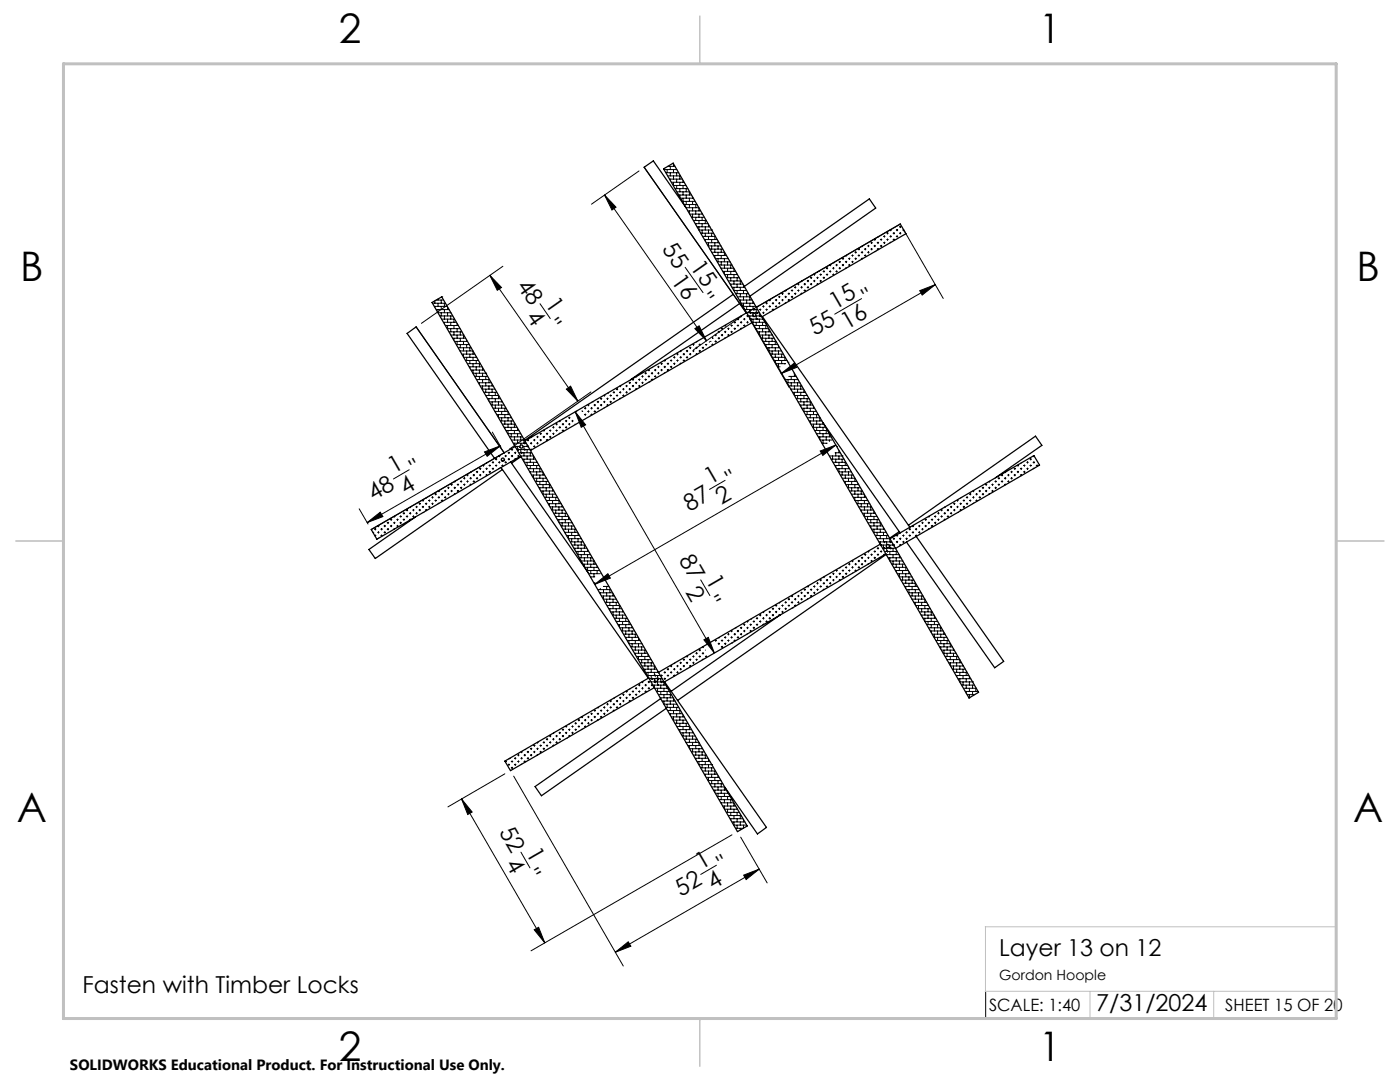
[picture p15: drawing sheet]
<svg xmlns="http://www.w3.org/2000/svg" width="279mm" height="216mm" viewBox="0 0 279 216" stroke-linecap="round" stroke-linejoin="round" font-family="sans-serif">
<defs><g id="words">
<g font-size="8.1">
<text x="67.6" y="8.5">2</text>
<text x="207.3" y="8.5">1</text>
<text x="4" y="56.2">B</text>
<text x="270.7" y="56.2">B</text>
<text x="3.3" y="164.1">A</text>
<text x="270" y="164.1">A</text>
<text x="67.6" y="211.7">2</text>
<text x="207.3" y="211.7">1</text>
</g>
<g font-size="4.7">
<text x="132" y="49.7" transform="rotate(55 132 49.7)">55</text>
<text x="137.6" y="53.3" transform="rotate(55 137.6 53.3)">15</text>
<text x="103" y="57" transform="rotate(55 103 57)">48</text>
<text x="133.8" y="56" transform="rotate(55 133.8 56)">16</text>
<text x="139.1" y="59.9" transform="rotate(55 139.1 59.9)">&quot;</text>
<text x="104.9" y="63.3" transform="rotate(55 104.9 63.3)">4</text>
<text x="108.6" y="65" transform="rotate(55 108.6 65)">&quot;</text>
<text x="108.6" y="60.6" transform="rotate(55 108.6 60.6)">1</text>
<text x="166.7" y="61.8" transform="rotate(-30 166.7 61.8)">15</text>
<text x="169" y="65.8" transform="rotate(-30 169 65.8)">16</text>
<text x="173.3" y="60.9" transform="rotate(-30 173.3 60.9)">&quot;</text>
<text x="162.6" y="67.1" transform="rotate(-30 162.6 67.1)">55</text>
<text x="78.6" y="94.7" transform="rotate(-30 78.6 94.7)">1</text>
<text x="83" y="95.1" transform="rotate(-30 83 95.1)">&quot;</text>
<text x="74.5" y="100" transform="rotate(-30 74.5 100)">48</text>
<text x="80.9" y="98.7" transform="rotate(-30 80.9 98.7)">4</text>
<text x="141.7" y="96.8" transform="rotate(-30 141.7 96.8)">1</text>
<text x="144" y="100.8" transform="rotate(-30 144 100.8)">2</text>
<text x="146.1" y="97.2" transform="rotate(-30 146.1 97.2)">&quot;</text>
<text x="137.6" y="102.1" transform="rotate(-30 137.6 102.1)">87</text>
<text x="135.4" y="111.7" transform="rotate(60 135.4 111.7)">87</text>
<text x="136.7" y="118.1" transform="rotate(60 136.7 118.1)">2</text>
<text x="140.7" y="115.8" transform="rotate(60 140.7 115.8)">1</text>
<text x="140.3" y="120.2" transform="rotate(60 140.3 120.2)">&quot;</text>
<text x="99.5" y="166" transform="rotate(60 99.5 166)">52</text>
<text x="100.8" y="172.4" transform="rotate(60 100.8 172.4)">4</text>
<text x="104.8" y="170.1" transform="rotate(60 104.8 170.1)">1</text>
<text x="140" y="173.6" transform="rotate(-30 140 173.6)">1</text>
<text x="144.4" y="174" transform="rotate(-30 144.4 174)">&quot;</text>
<text x="104.4" y="174.5" transform="rotate(60 104.4 174.5)">&quot;</text>
<text x="135.9" y="178.9" transform="rotate(-30 135.9 178.9)">52</text>
<text x="142.3" y="177.6" transform="rotate(-30 142.3 177.6)">4</text>
<text x="199.4" y="190.7">Layer 13 on 12</text>
<text x="16.5" y="198.1">Fasten with Timber Locks</text>
<text x="218.8" y="201.7">7/31/2024</text>
</g>
<g font-size="3.4">
<text x="197.4" y="201.7">SCALE: 1:40</text>
<text x="244.5" y="201.7">SHEET 15 OF 20</text>
</g>
<text font-size="3" x="14" y="213.5">SOLIDWORKS Educational Product. For Instructional Use Only.</text>
<text font-size="2.8" x="199.4" y="195.5">Gordon Hoople</text>
</g></defs>
<g fill="none" stroke="#000" stroke-width=".25">
<path d="M132.4 33.7l1.9-1.1 61 105.5-1.9 1.2zM136.8 41.3l-6.4-9.2-1.8 1.3 20.3 29M146.3 58.7l-41.6 29.2M148.6 57.2l24.9-17.5 1.3 1.8-25.1 17.6M86.2 60.4l2-1.2 60.9 105.6-1.9 1.1zM147.6 60.6l-21.8 15.2M149 62.4l-44.3 25.6M150.1 64.3l-44.2 25.6M151 61.3l28.7-16.6 1.1 1.9-28.8 16.6M152.2 63.2l29.4 42M100 93.3l29.4 42M100.3 93.7l-25.4 17.7-1.3-1.8 9.3-6.4"/>
<path d="M100.6 90.3l-17.6-25.1-1.8 1.3 17.5 25M100.6 91.9l-.4 .1M101.9 92.2l15.4 22M102.8 89.1l-28.7 16.6 1.1 1.9 28.7-16.6M104 91.1l-1.9 1.3M164.2 84.3l15.4 22M198.7 95.3l9.2-6.4-1.2-1.9-25.4 17.8M175.7 108.6l-44.3 25.6M176.8 110.5l-44.3 25.6M176.8 110.6l-41.6 29.2M177.6 107.5l28.7-16.6 1.2 1.9-28.8 16.6M179.5 106.1l-1.9 1.3"/>
<path d="M182.8 107l17.5 25-1.8 1.2-17.6-25M129.5 135.3l-28.7 16.6 1.1 1.9 28.7-16.6M131.9 139.4l-25.1 17.6 1.3 1.8 24.9-17.5M132.6 136l20.4 29.1-1.8 1.3-6.5-9.2M155.7 122.7l-21.8 15.2"/>
<circle cx="150.5" cy="62.8" r=".32"/>
<circle cx="100.4" cy="91.7" r=".32"/>
<circle cx="104.1" cy="89.1" r=".31"/>
<circle cx="177.2" cy="109" r=".32"/>
<circle cx="130.9" cy="135.7" r=".31"/>
</g>
<g fill="none" stroke="#000" stroke-width=".2">
<path d="M120.6 38.9l20.4 29.1M120.7 38.9l2.2 2.4-.8 .6zM127.5 34.1l-9.5 6.6M128.6 33.4l20.4 29.1M132.5 33.6v.2h2.5M132.9 34.5h2.6M133.1 33.8v.7M133.2 33.2h1.5M133.2 35.1h2.6M133.6 35.7h2.6M133.8 33.2v.6M133.8 34.5v.6"/>
<path d="M133.8 35.7v.3M134 36.4h2.6M134.3 32.6h.1M134.4 37h2.5M134.4 32.7v.5M134.4 33.8v.7M134.4 35.1v.6M134.4 36.4v.6M134.7 37.6h2.6M135 34.5v.6M135 35.7v.7M135 37v.6"/>
<path d="M135.1 38.3h2.6M135.5 38.9h2.5M135.7 35.1v.6M135.7 36.4v.6M135.7 37.6v.7M135.7 38.9v.4M135.8 39.5h2.6M136.3 36v.4M136.3 37v.6M136.3 38.3v.6M136.3 39.5v.7M136.9 37.6v.7"/>
<path d="M136.9 38.9v.6M137.6 38.3v.6M137.6 39.5v.7M138.2 39.3v.2M87 59.9h1.5M87.4 59.7v.2M88.1 59.9v.6M88.2 59.2h.1M97.8 54.9l17.5 25.1M97.8 54.9l2.3 2.5-.9 .5zM100.4 53.1l-16.3 11.4M136.2 40.2h2.5"/>
<path d="M136.6 40.8h2.5M136.7 53.3l3.6 5.1M136.9 41.5h2.6M136.9 40.2v.6M136.9 41.5h.1M137.3 42.1h2.5M137.6 40.8v.7M137.6 42.1v.5M137.7 42.7h2.5M138 43.4h2.6M138.2 40.2v.6M138.2 41.5v.6"/>
<path d="M138.2 42.7v.7M138.4 44h2.6M138.7 44.6h2.6M138.9 40.8v.7M138.9 42.1v.6M138.9 43.4v.6M138.9 44.6v.2M139.1 45.3h2.6M139.5 45.3v.6h2.6M139.5 41.5v.6M139.5 42.7v.7M139.5 44v.6"/>
<path d="M139.8 46.5h2.6M140.1 42.6v.1M140.1 43.4v.6M140.1 44.6v.7M140.1 45.9v.6M140.2 47.2h2.6M140.6 47.8h2.6M140.8 44v.6M140.8 45.3v.6M140.8 46.5v.7M140.8 47.8v.3M141 48.4h2.5"/>
<path d="M141.3 49.1h2.6M141.4 44.8v.5M141.4 45.9v.6M141.4 47.2v.6M141.4 48.4v.7M141.7 49.7h2.6M142 45.9h.1M142 46.5v.7M142 47.8v.6M142 49.1v.6M142.1 50.3h2.5M142.4 51h2.6"/>
<path d="M142.7 47.2v.6M142.7 48.4v.7M142.7 49.7v.6M142.7 51v.4M142.8 51.6h2.5M143.2 52.2h2.5M143.3 48.1v.3M143.3 49.1v.6M143.3 50.3v.7M143.3 51.6v.6M143.5 52.9h2.6M143.9 53.5h2.5"/>
<path d="M143.9 49.7v.6M143.9 51v.6M143.9 52.2v.7M143.9 53.5v.1M144.3 54.2h2.5M144.6 50.3v.7M144.6 51.6v.6M144.6 52.9v.6M144.6 54.2v.5M144.6 54.8h2.6M145 55.4h2.6M145.2 51.4v.2"/>
<path d="M145.2 52.2v.7M145.2 53.5v.7M145.2 54.8v.6M145.3 56.1h2.6M145.7 56.7h2.6M145.8 52.9v.6M145.8 54.2v.6M145.8 55.4v.7M145.8 56.7v.2M146.1 57.3h2.6M146.4 58h2.6M146.5 53.6v.6"/>
<path d="M146.5 54.8v.6M146.5 56.1v.6M146.5 57.3v.7M146.8 58.6h2.6M147.1 54.7v.1M147.1 55.4v.7M147.1 56.7v.6M147.1 58v.6M147.2 59.2h2.6M147.6 59.9h2.5M147.7 56.1v.6M147.7 57.3v.7"/>
<path d="M147.7 58.6v.6M147.7 59.9v.3M148.4 56.9v.4M148.4 58v.6M148.4 59.2v.7M149 58.6v.6M149 59.9v.6M149.6 59.2v.7M153.5 59.9h.3M153.6 59.8v.2M154.3 59.4h.1M154.7 59.9h.3"/>
<path d="M154.9 59.7v.3M155.4 59.2h.3M155.5 59.1v.3M156 58.6h.3M156 59.9h.3M156.2 58.5v.3M156.2 59.7v.3M156.6 59.2h.4M156.7 58h.3M156.8 57.9v.2M156.8 59.1v.3M157.3 58.6h.3"/>
<path d="M157.3 59.9h.3M157.4 58.5v.3M157.4 59.7v.3M157.9 58h.3M157.9 59.2h.3M158.1 57.8v.3M158.1 59.1v.3M158.5 57.3h.4M158.5 58.6h.4M158.7 57.2v.3M158.7 58.5v.3M159.2 56.7h.3"/>
<path d="M159.2 58h.3M159.3 56.6v.3M159.3 57.8v.3M159.8 57.3h.3M159.8 58.6h.3M160 57.2v.3M160 58.5v.1M160.1 56.1l-.1 .1M160.4 56.7h.4M160.4 58h.4M160.6 56.6v.3M160.6 57.8v.3"/>
<path d="M161.1 56.1h.3M161.1 57.3h.3M161.3 55.9v.3M161.3 57.2v.3M161.7 55.4h.3M161.7 56.7h.3M161.9 55.3v.3M161.9 56.6v.3M162.3 54.8h.4M162.3 56.1h.4M162.5 54.6v.4M162.5 55.9v.3"/>
<path d="M163 55.4h.3M163 56.7h.3M163.2 54.3h.1M163.2 55.3v.3M163.2 56.6v.2M163.3 54.2h.1M163.6 54.8h.3M163.6 56.1h.3M163.8 54.6v.4M163.8 55.9v.3M164.3 54.2h.3M164.3 55.4h.3"/>
<path d="M164.4 54v.3M164.4 55.3v.3M164.9 53.5h.3M164.9 54.8h.3M165.1 53.4v.3M165.1 54.6v.4M165.5 52.9h.3M165.5 54.2h.3M165.5 55.4h.1M165.7 52.8v.3M165.7 54v.3M165.7 55.3v.1"/>
<path d="M166.2 53.5h.3M166.2 54.8h.3M166.3 52.4h.1M166.3 53.4v.3M166.3 54.6v.4M166.8 52.9h.3M166.8 54.2h.3M167 52.7v.4M167 54v.3M167.4 52.2h.3M167.4 53.5h.3M167.6 52.1v.3"/>
<path d="M167.6 53.4v.3M168.1 51.6h.3M168.1 52.9h.3M168.2 51.5v.3M168.2 52.7v.4M168.7 52.2h.3M168.7 53.5h.1M168.8 51h.2M168.9 50.9v.3M168.9 52.1v.3M168.9 53.4v.1M169.3 51.6h.4"/>
<path d="M169.3 52.9h.4M169.5 51.5v.3M169.5 52.7v.4M170 51h.3M170 52.2h.3M170.1 50.8v.4M170.1 52.1v.3M170.6 50.3h.3M170.6 51.6h.3M170.8 50.2v.3M170.8 51.5v.3M171.2 49.7h.4"/>
<path d="M171.2 51h.4M171.4 49.6v.3M171.4 50.8v.4M171.9 50.3h.3M171.9 51.6h.3M171.9 59.6l-5.3 3.1M172 49.1v.1M172 50.2v.3M172 51.5v.2M172.1 49.1h.1M172.5 49.7h.3M172.5 51h.3"/>
<path d="M172.7 49.6v.3M172.7 50.8v.4M173.1 49.1h.4M173.1 50.3h.4M173.3 48.9v.3M173.3 50.2v.3M173.8 48.4h.3M173.8 49.7h.3M174 48.3v.3M174 49.6v.3M174.4 47.8h.3M174.4 49.1h.3"/>
<path d="M174.6 50.2h.1M174.6 47.7v.3M174.6 48.9v.3M175 48.4h.4M175 49.7h.4M175.2 47.3h.1M175.2 48.3v.3M175.2 49.6v.2M175.7 47.8h.3M175.7 49.1h.3M175.9 47.7v.3M175.9 48.9v.3"/>
<path d="M176.3 47.2h.3M176.3 48.4h.3M176.5 47v.3M176.5 48.3v.3M177 46.5h.3M177 47.8h.3M177.1 46.4v.3M177.1 47.7v.3M177.6 45.9h.3M177.6 47.2h.3M177.6 48.4h.1M177.8 45.8v.3"/>
<path d="M177.8 47v.3M177.8 48.3v.1M178.2 46.5h.3M178.2 47.8h.3M178.4 46.4v.3M178.4 47.7v.3M178.9 45.9h.3M178.9 47.2h.3M179 45.8v.3M179 47v.3M179.5 45.3h.3M179.5 46.5h.3"/>
<path d="M179.6 44.7l-30.7 17.8M179.7 45.1v.3M179.7 46.4v.3M180.1 45.9h.3M180.3 46.1v-.3l7.9 13.7M183.6 58l3.1-1.2-2.7 2.1zM186.7 56.8l-30.8 17.7M83.1 65.3l17.6 25.1M86.3 60.5h2.6M86.7 61.1h2.6M86.8 60v.5M86.8 61.1v.2"/>
<path d="M87.1 61.8h2.5M87.4 61.8v.6h2.6M87.4 60.5v.6M87.8 63h2.5M88.1 61.1v.7M88.1 62.4v.6M88.2 63.7h2.5M88.5 64.3h2.6M88.7 60.5v.6M88.7 61.8v.6M88.7 63v.7M88.7 64.3v.3"/>
<path d="M88.9 64.9h2.6M89.3 65.6h2.5M89.3 61.3v.5M89.3 62.4v.6M89.3 63.7v.6M89.3 64.9v.7M89.6 66.2h2.6M90 62.4h.1M90 63v.7M90 64.3v.6M90 65.6v.6M90 66.9h2.6"/>
<path d="M90.3 67.5h2.6M90.6 63.7v.6M90.6 64.9v.7M90.6 66.2v.7M90.6 67.5v.4M90.7 68.1h2.6M91.1 68.8h2.6M91.2 64.6v.3M91.2 65.6v.6M91.2 66.9v.6M91.2 68.1v.7M91.5 69.4h2.5"/>
<path d="M91.9 70.1l-.1-.1h2.6v.7M91.9 66.2v.7M91.9 67.5v.6M91.9 68.8v.6M92.2 70.7h2.6M92.5 66.9v.6M92.5 68.1v.7M92.5 69.4v.6M92.5 70.7v.5M92.6 71.3h2.5M92.9 71.9h2.6M93.1 67.9v.2"/>
<path d="M93.1 68.8v.6M93.1 70v.7M93.1 71.3v.6M93.3 72.6h2.5M93.7 73.2h2.5M93.8 69.4v.6M93.8 70.7v.6M93.8 71.9v.7M93.8 73.2v.2M94 73.8h2.6M94.4 73.8v.7h2.6M94.4 71.3v.6"/>
<path d="M94.4 72.6v.6M94.8 75.1h2.5M95 71.2v.1M95 71.9v.7M95 73.2v.6M95 74.5v.6M95.1 75.7h2.6M95.5 76.4h2.6M95.7 72.6v.6M95.7 73.8v.7M95.7 75.1v.6M95.7 76.4v.3"/>
<path d="M95.8 77h2.6M96.2 77.6h2.6M96.3 73.4v.4M96.3 74.5v.6M96.3 75.7v.7M96.3 77v.6M96.6 78.3h2.6M96.9 74.5h.1M96.9 75.1v.6M96.9 76.4v.6M96.9 77.6v.7M97 78.9h2.5"/>
<path d="M97.3 79.6h2.6M97.6 75.7v.7M97.6 77v.6M97.6 78.3v.6M97.6 79.6v.4M98.2 76.7v.3M98.2 77.6v.7M98.2 78.9v.7M98.8 78.3v.6M98.8 79.6v.6M99.5 78.9v.7M100.1 80v.2"/>
<path d="M107.8 60.6l2 3M113 77.6l.9-.6 1.4 3zM117.9 78.2l-16.2 11.4M119.8 79.6h.3M120 79.4v.3M120.4 78.9h.4M120.6 78.8v.3M121.1 79.6h.3M121.2 78.5h.1M121.2 79.4v.3M121.7 78.9h.3M121.9 78.8v.3"/>
<path d="M122.3 78.3h.4M122.3 79.6h.4M122.5 78.1v.4M122.5 79.4v.3M123 77.6h.3M123 78.9h.3M123.2 77.5v.3M123.2 78.8v.3M123.6 78.3h.3M123.6 79.6h.2M123.7 77h.2M123.8 77v.2"/>
<path d="M123.8 78.1v.4M123.8 79.4v.2M124.2 77.6h.4M124.2 78.9h.4M124.4 77.5v.3M124.4 78.8v.3M124.9 77h.3M124.9 78.3h.3M125.1 76.9v.3M125.1 78.1v.4M125.5 76.4h.3M125.5 77.6h.3"/>
<path d="M125.7 76.2v.4M125.7 77.5v.3M126.2 75.7h.3M126.2 77h.3M126.3 75.6v.3M126.3 76.9v.3M126.8 76.4h.3M126.8 77.6h.2M127 75.1v.2M127 76.2v.4M127 77.5v.2M127 75.1h.1"/>
<path d="M127.4 75.7h.3M127.4 77h.3M127.6 75.6v.3M127.6 76.9v.3M128.1 75.1h.3M128.1 76.4h.3M128.2 75v.3M128.2 76.2v.4M128.7 74.5h.3M128.7 75.7h.3M128.9 74.3v.3M128.9 75.6v.3"/>
<path d="M129.3 73.8h.3M129.3 75.1h.3M129.5 76.2h.1M129.5 73.7v.3M129.5 75v.3M130 74.5h.3M130 75.7h.3M130.1 73.3v.1M130.1 74.3v.3M130.1 75.6v.3M130.6 73.8h.3M130.6 75.1h.3"/>
<path d="M130.8 73.7v.3M130.8 75v.3M131.2 73.2h.4M131.2 74.5h.4M131.4 73.1v.3M131.4 74.3v.3M131.9 72.6h.3M131.9 73.8h.3M132 72.4v.3M132 73.7v.3M132.5 71.9h.3M132.5 73.2h.3"/>
<path d="M132.5 74.5h.1M132.7 71.8v.3M132.7 73.1v.3M132.7 74.3v.1M133.1 72.6h.4M133.1 73.8h.4M133.3 72.4v.3M133.3 73.7v.3M133.8 71.9h.3M133.8 73.2h.3M133.9 71.8v.3M133.9 73.1v.3"/>
<path d="M134.4 71.3h.3M134.4 72.6h.3M134.6 71.2v.3M134.6 72.4v.3M135 70.7h.4M135 71.9h.4M135.2 70.5v.3M135.2 71.8v.3M135.7 71.3h.3M135.8 70h.2M135.9 70v.2M135.9 71.2v.3"/>
<path d="M135.9 72.4v.2h-.2M136.3 70.7h.3M136.3 71.9h.3M136.5 70.5v.3M136.5 71.8v.3M136.9 70h.4M136.9 71.3h.4M137.1 69.9v.3M137.1 71.2v.3M137.6 69.4h.3M137.6 70.7h.3M137.8 69.3v.3"/>
<path d="M137.8 70.5v.3M138.2 68.8h.3M138.2 70h.3M138.4 68.6v.3M138.4 69.9v.3M138.7 65.6l.8-.6 1.5 3zM138.9 69.4h.3M138.9 70.7h.2M139 68.2v.1M139 69.3v.3M139 70.5v.2M139.1 68.1h.1"/>
<path d="M139.5 68.8h.3M139.5 70h.3M139.7 68.6v.3M139.7 69.9v.3M140.1 69.4h.3M140.3 69.3v.3M140.8 68.8h.3M140.9 68.7v.2M141.6 68.2v.1M141.6 69.3h.1M141.7 68.1h.1M142 68.8h.3"/>
<path d="M142.2 67.5h.1M142.2 66.4h.1M142.2 67.3v.2M142.2 68.6v.3M142.7 66.9h.3M142.7 68.1h.3M142.8 66.7v.3M142.8 68v.3M143.3 66.2h.3M143.3 67.5h.3M143.5 66.1v.3M143.5 67.3v.4"/>
<path d="M143.9 65.6h.4M143.9 66.9h.4M144.1 65.4v.4M144.1 66.7v.3M144.6 66.2h.3M144.6 67.5h.1M144.6 64.9h.3M144.7 64.9v.2M144.7 66.1v.3M144.7 67.3v.2M145.2 65.6h.3M145.2 66.9h.3"/>
<path d="M145.4 65.4v.4M145.4 66.7v.3M145.8 64.9h.4M145.8 66.2h.4M146 64.8v.3M146 66.1v.3M146.5 64.3h.3M146.5 65.6h.3M146.6 64.2v.3M146.6 65.4v.4M147.1 63.7h.3M147.1 64.9h.3"/>
<path d="M147.3 63.5v.4M147.3 64.8v.3M147.7 64.3h.4M147.7 65.6h.3M147.9 63h.2M147.9 63.2l-9.5 6.6M147.9 63v.2M147.9 64.2v.3M147.9 65.4v.2M147.9 60.5h2.6M148.3 61.1h2.5M148.4 63.7h.3"/>
<path d="M148.4 64.9h.3M148.4 60.5v.6M148.6 63.5v.4M148.6 64.8v.3M148.7 61.8h2.5M149 62.4h2.6v.6M149 63h.3M149 64.3h.3M149 61.1v.7M149.2 62.9v.3M149.2 64.2v.3M149.4 63h.9"/>
<path d="M149.6 63.6l7.9 13.7M149.6 63.7h2.7M149.6 60.5v.6M149.6 61.8v.6M149.6 63v.5M149.8 62.3v.3M149.8 63.5v.4M150.1 64.3h2.6M150.3 63h.1M150.3 60.2v.3M150.3 61.1v.7M150.3 62.4v.3"/>
<path d="M150.3 63.7v.6M150.5 61.6v.3M150.5 63.1v.1M150.5 64.9h2.6M150.8 63h1.1M150.8 65.6h2.6M150.9 61.8v.6M150.9 63v.7M150.9 64.3v.6M150.9 65.6v.1M151.1 61.2v.1M151.1 62.3v.3"/>
<path d="M151.1 63.5v.3M151.2 61.1h.1M151.2 66.2h2.6M151.6 61.8h.3M151.6 63.7v.6M151.6 64.9v.7M151.6 66.2v.6M151.6 66.9h2.6M151.7 61.6v.3M151.7 62.9v.3M151.9 67.5h2.6M152.2 61.1h.3"/>
<path d="M152.2 62.4h.3M152.2 63.5v.2M152.2 64.3v.6M152.2 65.6v.6M152.2 66.9v.6M152.3 68.1h2.6M152.4 61v.3M152.4 62.3v.3M152.7 68.8h2.6M152.8 60.5h.3M152.8 61.8h.3M152.8 64.9v.7"/>
<path d="M152.8 66.2v.7M152.8 67.5v.6M152.8 68.8v.2M153 60.4v.3M153 61.6v.3M153.1 69.4h2.5M153.4 70h2.6M153.5 61.1h.3M153.5 65.7v.5M153.5 66.9v.6M153.5 68.1v.7M153.5 69.4v.6"/>
<path d="M153.6 61v.3M153.6 62.3h.1M153.8 70.7h2.6M154.1 60.5h.3M154.1 61.8h.3M154.1 66.8v.1M154.1 67.5v.6M154.1 68.8v.6M154.1 70v.7M154.2 71.3h2.5M154.3 60.4v.3M154.3 61.6v.3"/>
<path d="M154.5 71.9h2.6M154.7 61.1h.3M154.7 68.1v.7M154.7 69.4v.6M154.7 70.7v.6M154.7 71.9v.4M154.9 61v.3M154.9 72.6h1.9M155.3 73.2h.4M155.4 60.5h.3M155.4 69v.4M155.4 70v.7"/>
<path d="M155.4 71.3v.6M155.4 72.6v.6M155.5 60.4v.3M155.9 74.5l2.6-2 .5 .8zM156 70.7v.6M156 71.9v.7M156.6 60.5h.1M156.6 71.3v.6M156.6 72.6h.1M156.6 75.6h.1M156.7 75.7h2.6M156.8 60.4v.1"/>
<path d="M157.1 76.4h2.6M157.3 72.3h.1M157.3 75.7v.7M157.4 75.1h1.5M157.4 77h2.6M157.8 77.6h2.6M157.9 75.1v.6M157.9 76.4v.6M157.9 77.6v.2M158.2 78.3h2.6M158.5 74.5v.6M158.5 78.3v.6h2.6"/>
<path d="M158.5 75.7v.7M158.5 77v.6M158.9 79.6h2.6M159.2 75.6v.1M159.2 76.4v.6M159.2 77.6v.7M159.2 78.9v.7M159.8 77v.6M159.8 78.3v.6M159.8 79.6v.6M160.4 77.8v.5M160.4 78.9v.7"/>
<path d="M161.1 78.9h.1M161.1 79.6v.6M81.7 93.7l-3.2 1.9M84.2 99.9h.4M84.4 99.7v.3M85.1 99.3v.1M85.5 99.9h.3M85.7 99.7v.3M86.1 99.2h.4M86.3 99.1v.3M86.8 98.6h.3M86.8 99.9h.3"/>
<path d="M87 98.5v.3M87 99.7v.3M87.4 98h.3M87.4 99.2h.3M87.6 97.9v.2M87.6 99.1v.3M88.1 98.6h.3M88.1 99.9h.3M88.2 98.5v.3M88.2 99.7v.3M88.7 98h.3M88.7 99.2h.3"/>
<path d="M88.9 97.8v.3M88.9 99.1v.3M89.3 97.3h.3M89.3 98.6h.3M89.5 97.2v.3M89.5 98.5v.3M90 96.7h.3M90 98h.3M90.1 96.6v.3M90.1 97.8v.3M90.6 97.3h.3M90.7 96.1h.2"/>
<path d="M90.8 98.5v.1h-.2M90.8 96v.2M90.8 97.2v.3M91.2 96.7h.3M91.2 98h.3M91.4 96.6v.3M91.4 97.8v.3M91.9 96.1h.3M91.9 97.3h.3M92 95.9v.3M92 97.2v.3M92.5 95.4h.3"/>
<path d="M92.5 96.7h.3M92.7 95.3v.3M92.7 96.6v.3M93.1 94.8h.4M93.1 96.1h.4M93.3 94.7v.3M93.3 95.9v.3M93.8 95.4h.3M93.8 96.7h.3M93.9 94.2v.1M93.9 95.3v.3M93.9 96.6v.2"/>
<path d="M94 94.2h.1M94.4 94.8h.3M94.4 96.1h.3M94.6 94.7v.3M94.6 95.9v.3M95 94.2h.4M95 95.4h.4M95.2 94v.3M95.2 95.3v.3M95.7 93.5h.3M95.7 94.8h.3M95.8 93.4v.3"/>
<path d="M95.8 94.7v.3M96.3 92.9h.3M96.3 94.2h.3M96.5 92.7v.4M96.5 94v.3M96.5 95.3h.1M96.7 90.2l3.1-1.2-2.6 2.1zM96.9 93.5h.4M96.9 94.8h.4M97.1 92.4h.1M97.1 93.4v.3M97.1 94.7v.2"/>
<path d="M97.6 92.9h.3M97.6 94.2h.3M97.7 80.2h2.6M97.8 92.7v.4M97.8 94v.3M98.1 80.8h2.5M98.2 92.3h.3M98.2 93.5h.3M98.2 80.2v.6M98.2 86.2l1.8 3.1M98.4 92.1v.3M98.4 93.4v.3"/>
<path d="M98.4 81.5h2.6M98.8 82.1h2.6M98.8 91.6h.4M98.8 92.9h.4M98.8 80.8v.7M98.8 82.1v.1M99 91.5v.3M99 92.7v.4M99.2 82.7h2.5M99.5 92.3h.3M99.5 93.5h.1M99.5 80.2v.6"/>
<path d="M99.5 81.5v.6M99.5 82.7v.6M99.5 91h.3M99.5 83.4h2.6M99.7 90.9v.3M99.7 92.1v.3M99.7 93.4v.1M99.8 89l-26.5 15.3M99.9 84h2.5M100.1 92.9h.3M100.1 80.8v.7M100.1 82.1v.6"/>
<path d="M100.1 83.4v.6M100.3 84.6h2.5M100.3 92.7v.4M100.6 85.3h2.6M100.7 90.3l-26.6 15.4M100.8 91h.3M100.8 92.3h.3M100.8 81.5v.6M100.8 82.7v.7M100.8 84v.6M100.8 85.3v.2M100.9 90.8v.4"/>
<path d="M100.9 92.1v.3M101 85.9h2.6M101.4 86.5h2.5M101.4 91.6h.3M101.4 90.3h.3M101.4 82.2v.5M101.4 83.4v.6M101.4 84.6v.7M101.4 85.9v.6M101.6 90.2v.3M101.6 91.5v.3M101.7 87.2h2.6"/>
<path d="M102 91h.3M102 89.7h.3M102 83.3v.1M102 84v.6M102 85.3v.6M102 86.5v.7M102.1 87.8h2.6M102.2 89.6v.3M102.2 90.8v.4M102.4 88.4h2.6M102.7 91.6h.2M102.7 90.3h.3"/>
<path d="M102.7 84.6v.7M102.7 85.9v.6M102.7 87.2v.6M102.7 88.4v.4M102.8 89.1h1M102.8 89.1v.2M102.8 90.2v.3M102.8 91.5v.2M103.2 89.7h2.6M103.3 91h.3M103.3 85.5v.4M103.3 86.5v.7"/>
<path d="M103.3 87.8v.6M103.3 89.1v.6M103.5 89.6v.3M103.5 90.8v.4M103.6 90.3h2.5M103.9 91h2.6M103.9 87.2v.6M103.9 88.4v.4M103.9 89.7v.6M103.9 91h.1M104.1 90.2v.3M104.3 91.6h2.6"/>
<path d="M104.4 89.1h1.1M104.6 87.8v.6M104.6 89.1v.6M104.6 90.3v.7M104.6 91.6v.5M104.7 92.3h2.5M104.7 88.3v.3M104.7 89.6v.3M105 92.9h2.6M105.2 87.8h.3M105.2 88.8v.3M105.2 89.7v.6"/>
<path d="M105.2 91v.6M105.2 92.3v.6M105.4 87.7v.3M105.4 88.9v.4M105.4 93.5h2.5M105.8 94.2h2.5M105.8 88.4h.4M105.8 89.7h.4M105.8 90.3v.7M105.8 91.6v.7M105.8 92.9v.6M105.8 94.2v.1"/>
<path d="M106 87.2v.1M106 88.3v.3M106 89.6v.2M106.1 94.8h2.6M106.1 87.2h.1M106.5 87.8h.3M106.5 89.1h.3M106.5 91v.6M106.5 92.3v.6M106.5 93.5v.7M106.5 94.8v.6M106.5 95.4h2.5"/>
<path d="M106.6 87.7v.3M106.6 88.9v.4M106.9 96.1h2.5M107.1 87.2h.3M107.1 88.4h.3M107.1 92.1v.2M107.1 92.9v.6M107.1 94.2v.6M107.1 95.4v.7M107.2 96.7h2.6M107.3 87v.3M107.3 88.3v.3"/>
<path d="M107.6 97.3h2.6M107.7 86.5h.4M107.7 87.8h.4M107.7 93.5v.7M107.7 94.8v.6M107.7 96.1v.6M107.7 97.3v.3M107.9 86.4v.3M107.9 87.7v.3M107.9 98h2.6M108.3 98.6h2.6M108.4 85.9h.3"/>
<path d="M108.4 87.2h.3M108.4 94.3v.5M108.4 95.4v.7M108.4 96.7v.6M108.4 98v.6M108.5 85.8v.3M108.5 87v.3M108.5 88.3h.1M108.7 99.2h2.6M109 86.5h.3M109 87.8h.3M109 95.4h.1"/>
<path d="M109 96.1v.6M109 97.3v.7M109 98.6v.6M109 99.9h2.6M109.2 85.4h.1M109.2 86.4v.3M109.2 87.7v.3M109.6 85.9h.4M109.6 87.2h.4M109.6 96.7v.6M109.6 98v.6M109.6 99.2v.7"/>
<path d="M109.8 85.8v.3M109.8 87v.3M110.3 85.3h.3M110.3 86.5h.3M110.3 97.6v.4M110.3 98.6v.6M110.3 99.9v.6M110.5 85.1v.3M110.5 86.4v.3M110.9 84.6h.3M110.9 85.9h.3M110.9 99.2v.7"/>
<path d="M111.1 84.5v.3M111.1 85.8v.3M111.5 85.3h.4M111.5 86.5h.2M111.5 99.9v.6M111.6 84h.3M111.7 83.9v.3M111.7 85.1v.3M111.7 86.4v.1M112.2 84.6h.3M112.2 85.9h.3M112.4 84.5v.3"/>
<path d="M112.4 85.8v.3M112.8 84h.3M112.8 85.3h.3M113 83.9v.3M113 85.1v.3M113.5 83.4h.3M113.5 84.6h.3M113.6 83.2v.3M113.6 84.5v.3M114.1 84h.3M114.3 83.9v.3M114.7 84.6h.1"/>
<path d="M114.8 82.2l2.1 2.6-.9 .5zM114.8 82.2l27.8 48.1M114.9 82.1h.1M116.2 82v.1M116.2 82.1h.1M116.6 81.5h.3M116.6 82.7h.3M116.8 81.3v.3M116.8 82.6v.3M117.3 80.8h.3M117.3 82.1h.3M117.4 80.7v.3"/>
<path d="M117.4 82v.3M117.9 81.5h.3M117.9 82.7h.3M118.1 80.3v.1M118.1 81.3v.3M118.1 82.6v.2M118.2 80.2h.1M118.5 80.8h.4M118.5 82.1h.4M118.7 80.7v.3M118.7 82v.3M119.2 80.2h.3"/>
<path d="M119.2 81.5h.3M119.3 80v.4M119.3 81.3v.3M119.8 80.8h.3M120 80.7v.3M120.4 80.2h.4M120.6 80v.4M120.6 81.3v.1M121.1 80.8h.3M121.2 80.7v.3M121.7 80.2h.3M121.9 80v.4"/>
<path d="M144.7 95.8l-3.1 1.8M159.3 80.2h2.6M159.7 80.8h2.5M159.8 80.8v.3M160 81.5h2.6M160.4 82.1h2.5M160.4 80.2v.6M160.4 81.5v.6M160.8 82.7h2.5M161.1 80.8v.7M161.1 82.1v.6M161.1 83.4h2.6"/>
<path d="M161.5 84h2.5M161.7 80.2v.6M161.7 81.5v.6M161.7 82.7v.7M161.7 84v.4M161.9 84.6h2.5M162.2 85.3h2.6M162.3 81.1v.4M162.3 82.1v.6M162.3 83.4v.6M162.3 84.6v.7M162.6 85.9h2.5"/>
<path d="M162.9 86.5h2.6M163 82.7v.7M163 84v.6M163 85.3v.6M163 86.5v.1M163.3 87.2h2.6M163.6 83.4v.6M163.6 84.6v.7M163.6 85.9v.6M163.6 87.2v.5M163.7 90l3.1-1.2-2.6 2.1zM163.7 87.8h2.3"/>
<path d="M164 88.4h.9M164.3 84.4v.2M164.3 85.3v.6M164.3 86.5v.7M164.3 87.8v.6M164.9 88.4h.1M164.9 85.9v.6M164.9 87.2v.6M165.5 91h2.6M165.5 86.6v.6M165.5 87.8v.3M165.9 91.6h2.6"/>
<path d="M166.2 87.7h.1M166.2 91v.6M166.3 92.3h2.5M166.6 92.9h2.6M166.7 90.3h1M166.8 90.3v.7M166.8 91.6v.7M166.8 92.9v.3M166.8 88.8l-48.1 27.8M167 93.5h2.5M167 89.1h.1M167.4 94.2h2.5"/>
<path d="M167.4 89.9v.4M167.4 91v.6M167.4 92.3v.6M167.4 93.5v.7M167.7 94.8h2.6M168.1 91h.1M168.1 91.6v.7M168.1 92.9v.6M168.1 94.2v.6M168.1 95.4h2.5M168.5 96.1h2.5M168.7 92.3v.6"/>
<path d="M168.7 93.5v.7M168.7 94.8v.6M168.7 96.1v.4M168.8 96.7h2.6M169.2 97.3h2.6M169.3 93.2v.3M169.3 94.2v.6M169.3 95.4v.7M169.3 96.7v.6M169.5 98h2.6M169.9 98.6h2.6M170 94.8v.6"/>
<path d="M170 96.1v.6M170 97.3v.7M170 98.6v.1M170.3 99.2h2.6M170.6 95.4v.7M170.6 96.7v.6M170.6 98v.6M170.6 99.2v.6M170.6 99.9h2.6M171.2 96.5v.2M171.2 97.3v.7M171.2 98.6v.6"/>
<path d="M171.2 99.9v.6M171.9 98v.6M171.9 99.2v.7M172.5 98.7v.5M172.5 99.9v.6M173.1 99.8v.1M190.9 99.9h.3M191.1 99.7v.3M191.7 99.3v.1M192.2 99.9h.3M192.4 99.7v.3M192.8 99.2h.3"/>
<path d="M193 99.1v.3M193.5 98.6h.3M193.5 99.9h.3M193.6 98.5v.3M193.6 99.7v.3M194.1 98h.3M194.1 99.2h.3M194.3 97.9v.2M194.3 99.1v.3M194.7 98.6h.4M194.7 99.9h.4M194.9 98.5v.3"/>
<path d="M194.9 99.7v.3M195.4 98h.3M195.4 99.2h.3M195.5 97.8v.3M195.5 99.1v.3M196 97.3h.3M196 98.6h.3M196.2 97.2v.3M196.2 98.5v.3M196.6 96.7h.4M196.6 98h.4M196.8 96.6v.3"/>
<path d="M196.8 97.8v.3M197.3 97.3h.3M197.4 96.1h.2M197.4 98.5v.1h-.1M197.4 96v.2M197.4 97.2v.3M197.9 96.7h.3M197.9 98h.3M198.1 96.6v.3M198.1 97.8v.3M198.5 96.1h.4M198.5 97.3h.4"/>
<path d="M198.7 95.9v.3M198.7 97.2v.3M199.2 95.4h.3M199.2 96.7h.3M199.4 95.3v.3M199.4 96.6v.3M199.8 94.8h.3M199.8 96.1h.3M200 94.7v.3M200 95.9v.3M200.4 95.4h.4M200.4 96.7h.3"/>
<path d="M200.6 94.2v.1M200.6 95.3v.3M200.6 96.6v.2M200.7 94.2h.1M201.1 94.8h.3M201.1 96.1h.3M201.3 94.7v.3M201.3 95.9v.3M201.7 94.2h.3M201.7 95.4h.3M201.9 94v.3M201.9 95.3v.3"/>
<path d="M202.4 93.5h.3M202.4 94.8h.3M202.5 93.4v.3M202.5 94.7v.3M203 92.9h.3M203 94.2h.3M203.2 92.7v.4M203.2 94v.3M203.2 95.3h.1M203.6 93.5h.3M203.6 94.8h.3M203.8 92.4h.1"/>
<path d="M203.8 93.4v.3M203.8 94.7v.2M204.3 92.9h.3M204.3 94.2h.3M204.4 92.7v.4M204.4 94v.3M204.9 92.3h.3M204.9 93.5h.3M205.1 92.1v.3M205.1 93.4v.3M205.5 91.6h.3M205.5 92.9h.3"/>
<path d="M205.7 91.5v.3M205.7 92.7v.4M206.2 92.3h.3M206.2 93.5h.1M206.2 91h.2M206.3 90.9v.3M206.3 92.1v.3M206.3 93.4v.1M206.8 92.9h.3M207 92.7v.4M71.7 101.5l1.7 3.1M73.3 104.3l2.6-2.1 .5 .9z"/>
<path d="M74.4 106.2h.1M74.7 105.6h.3M74.8 106.9h.2M74.9 105.4v.4M74.9 106.7v.3M75.4 105h.3M75.4 106.2h.3M75.5 104.8v.3M75.5 106.1v.3M75.5 107.4h.1M76 105.6h.3M76 106.9h.3"/>
<path d="M76.2 104.5h.1M76.2 105.4v.4M76.2 106.7v.3M76.6 105h.3M76.6 106.2h.3M76.8 104.8v.3M76.8 106.1v.3M77.3 104.3h.3M77.3 105.6h.3M77.4 104.2v.3M77.4 105.4v.4M77.9 103.7h.3"/>
<path d="M77.9 105h.3M78.1 103.5v.4M78.1 104.8v.3M78.5 104.3h.3M78.6 103h.2M78.7 105.4l-.2 .2M78.7 103v.2M78.7 104.2v.3M79.2 103.7h.3M79.2 105h.3M79.3 103.5v.4M79.3 104.8v.3"/>
<path d="M79.8 103h.3M79.8 104.3h.3M80 102.9v.3M80 104.2v.3M80.4 102.4h.4M80.4 103.7h.4M80.6 102.3v.3M80.6 103.5v.4M81.1 101.8h.3M81.1 103h.3M81.2 101.6v.4M81.2 102.9v.3"/>
<path d="M81.7 102.4h.3M81.7 103.7h.3M81.9 101.2v.1M81.9 102.3v.3M81.9 103.5v.3M81.9 101.1h.1M82.3 101.8h.4M82.3 103h.4M82.5 101.6v.4M82.5 102.9v.3M83 101.1h.3M83 102.4h.3"/>
<path d="M83.1 101v.3M83.1 102.3v.3M83.6 100.5h.3M83.6 101.8h.3M83.8 100.4v.3M83.8 101.6v.4M84.2 101.1h.4M84.4 102.3h.1M84.4 101v.3M84.9 100.5h.3M84.9 101.8h.3M85.1 100.4v.3"/>
<path d="M85.1 101.6v.3M85.5 101.1h.3M85.7 101v.3M86.1 100.5h.4M86.3 100.4v.3M87.4 100.5h.1M87.6 100.4h.1M109.4 100.5h2.6M109.6 100.5v.4M109.8 101.1h2.6M110.2 101.8h2.5M110.3 101.1v.7"/>
<path d="M110.5 102.4h2.6M110.9 103h2.6M110.9 100.5v.6M110.9 101.8v.6M110.9 103v.1M111.3 103.7h2.5M111.5 101.1v.7M111.5 102.4v.6M111.5 103.7v.5M111.6 104.3h2.6M112 105h2.5M112.2 100.9v.2"/>
<path d="M112.2 101.8v.6M112.2 103v.7M112.2 104.3v.7M112.4 105.6h2.5M112.7 106.2h2.6M112.8 102.4v.6M112.8 103.7v.6M112.8 105v.6M112.8 106.2v.2M113.1 106.9h2.6M113.5 106.9v.6h2.5M113.5 103.1v.6"/>
<path d="M113.5 104.3v.7M113.5 105.6v.6M113.8 108.1h2.6M114.1 104.2v.1M114.1 105v.6M114.1 106.2v.7M114.1 107.5v.6M114.2 108.8h2.6M114.5 109.4h2.6M114.7 105.6v.6M114.7 106.9v.6M114.7 108.1v.7"/>
<path d="M114.7 109.4v.3M114.9 110h2.6M115.3 110.7h2.6M115.4 106.4v.5M115.4 107.5v.6M115.4 108.8v.6M115.4 110v.7M115.7 111.3h2.5M116 107.5h.1M116 108.1v.7M116 109.4v.6M116 110.7v.6"/>
<path d="M116 111.9h2.6M116.4 112.6h2.6M116.6 108.8v.6M116.6 110v.7M116.6 111.3v.6M116.6 112.6v.4M116.8 113.2h2.5M117.1 113.8h2.6M117.3 109.7v.3M117.3 110.7v.6M117.3 111.9v.7M117.3 113.2v.6"/>
<path d="M117.5 114.5h2.3M117.9 115.1h.8M117.9 111.3v.6M117.9 112.6v.6M117.9 113.8v.7M117.9 115.1v.1M118.5 111.9v.7M118.5 113.2v.6M118.5 114.5v.6M118.5 116.3h.1M118.6 116.4h.1M118.7 116.6l2.6-2.1 .5 .9z"/>
<path d="M119.2 113v.2M119.2 113.8v.7M119.3 117.7h2.6M119.7 118.3h2.6M119.8 117.4v.3M119.8 118.3v.2M120.1 118.9h2.5M120.4 117h.1M120.4 117h1.1M120.4 118.9v.7h2.6M120.4 117.7v.6M121.1 117v.7"/>
<path d="M121.1 118.3v.6M121.1 119.6v.6M121.7 117.7v.6M121.7 118.9v.7M122.3 118.5v.4M122.3 119.6v.6M139.8 115.7l1.9 3.2M157.3 119.6h.3M157.4 119.4v.3M157.9 118.9h.3M158.1 118.8v.3M158.5 119.6h.4"/>
<path d="M158.7 118.4v.1M158.7 119.4v.3M159.2 118.9h.3M159.3 118.8v.3M159.8 118.3h.3M159.8 119.6h.3M160 118.1v.4M160 119.4v.3M160.4 117.7h.4M160.4 118.9h.4M160.6 117.5v.3M160.6 118.8v.3"/>
<path d="M161.1 117h.3M161.1 118.3h.3M161.1 119.6h.1M161.3 116.9v.3M161.3 118.1v.4M161.3 119.4v.1M161.7 117.7h.3M161.7 118.9h.3M161.9 117.5v.3M161.9 118.8v.3M162.3 117h.4M162.3 118.3h.4"/>
<path d="M162.5 116.9v.3M162.5 118.1v.4M163 116.4h.3M163 117.7h.3M163.2 116.2v.4M163.2 117.5v.3M163.6 115.7h.3M163.6 117h.3M163.8 115.6v.3M163.8 116.9v.3M164.3 116.4h.3M164.4 115.1h.2"/>
<path d="M164.4 117.5v.2h-.1M164.4 115.1v.2M164.4 116.2v.4M164.9 115.7h.3M164.9 117h.3M165.1 115.6v.3M165.1 116.9v.3M165.5 115.1h.3M165.5 116.4h.3M165.7 115v.3M165.7 116.2v.4M166.2 114.5h.3"/>
<path d="M166.2 115.7h.3M166.3 114.3v.4M166.3 115.6v.3M166.8 113.8h.3M166.8 115.1h.3M167 113.7v.3M167 115v.3M167.4 114.5h.3M167.4 115.7h.3M167.6 113.3v.1M167.6 114.3v.4M167.6 115.6v.3"/>
<path d="M167.7 113.2h.1M168.1 113.8h.3M168.1 115.1h.3M168.2 113.7v.3M168.2 115v.3M168.7 113.2h.3M168.7 114.5h.3M168.9 113.1v.3M168.9 114.3v.4M169.3 112.6h.4M169.3 113.8h.4M169.5 112.4v.3"/>
<path d="M169.5 113.7v.3M170 111.9h.3M170 113.2h.3M170.1 111.8v.3M170.1 113.1v.3M170.1 114.3v.1M170.6 112.6h.3M170.6 113.8h.3M170.8 111.4v.1M170.8 112.4v.3M170.8 113.7v.3M171 100.5h2.6"/>
<path d="M171.2 111.9h.4M171.2 113.2h.4M171.4 101.1h2.6M171.4 111.8v.3M171.4 113.1v.3M171.8 101.8h2.5M171.9 111.3h.3M171.9 112.6h.3M171.9 100.5v.6M171.9 101.8v.2M172 111.2v.3M172 112.4v.3"/>
<path d="M172.1 102.4h2.6M172.5 103h2.5M172.5 110.7h.3M172.5 111.9h.3M172.5 101.1v.7M172.5 102.4v.6M172.7 110.5v.3M172.7 111.8v.3M172.9 103.7h2.5M173.1 111.3h.4M173.1 112.6h.1M173.1 100.5v.6"/>
<path d="M173.1 101.8v.6M173.1 103v.7M173.2 110h.3M173.2 104.3h2.6M173.3 110v.2M173.3 111.2v.3M173.3 112.4v.1M173.6 105h2.5M173.8 110.7h.3M173.8 111.9h.3M173.8 101.1v.7M173.8 102.4v.6"/>
<path d="M173.8 103.7v.6M173.8 105v.3M174 105.6h2.5M174 110.5v.3M174 111.8v.3M174.3 106.2h2.6M174.4 110h.3M174.4 111.3h.3M174.4 102v.4M174.4 103v.7M174.4 104.3v.7M174.4 105.6v.6"/>
<path d="M174.6 109.9v.3M174.6 111.2v.3M174.7 106.9h2.5M175 109.4h.4M175 110.7h.4M175 103.7v.6M175 105v.6M175 106.2v.7M175.2 109.3v.3M175.2 110.5v.3M175.4 108.1h2.6M175.7 110h.3"/>
<path d="M175.7 104.3v.7M175.7 105.6v.6M175.7 106.9v.6M175.7 108.1v.5M175.9 108.6v.3M175.9 109.9v.3M176.1 109.4h2.6M176.3 110.7h.2M176.3 105.3v.3M176.3 106.2v.7M176.3 107.5v.6M176.3 108.8v.6"/>
<path d="M176.5 108.1v.2M176.5 109.3v.3M176.5 110.5v.2M176.5 110h2.6M176.9 110.7h2.6M177 108.1v.7h-1.3M177 106.9v.6M177 109.4v.6M177 110.7v.1M177.1 108.6v.1M177.1 109.9v.3M177.2 111.3h2.6"/>
<path d="M177.4 108.8h1.1M177.6 107.5v.6M177.6 108.8v.6M177.6 110v.7M177.6 111.3v.6M177.6 107.5h-2.6M177.6 111.9h2.6M177.8 108v.3M177.8 109.3v.3M178 112.6h2.6M178.2 107.5h.3M178.2 108.6v.2"/>
<path d="M178.2 109.4v.6M178.2 110.7v.6M178.2 111.9v.7M178.4 113.2h2.5M178.4 107.4v.3M178.4 108.6v.3M178.7 113.8h2.6M178.9 106.9h.3M178.9 108.1h.3M178.9 110v.7M178.9 111.3v.6M178.9 112.6v.6"/>
<path d="M178.9 113.8v.3M179 106.7v.3M179 108v.3M179.1 114.5h2.5M179.5 115.1h2.5M179.5 107.5h.3M179.5 108.8h.3M179.5 110.8v.5M179.5 111.9v.7M179.5 113.2v.6M179.5 114.5v.6M179.7 106.3v.1"/>
<path d="M179.7 107.4v.3M179.7 108.6v.3M179.8 106.2h.1M179.8 115.7h2.6M180.1 106.9h.3M180.1 108.1h.3M180.1 111.9h.1M180.1 112.6v.6M180.1 113.8v.7M180.1 115.1v.6M180.2 116.4h2.5M180.3 106.7v.3"/>
<path d="M180.3 108v.3M180.6 117h2.5M180.8 106.2h.3M180.8 107.5h.3M180.8 113.2v.6M180.8 114.5v.6M180.8 115.7v.7M180.8 117v.4M180.9 117.7h2.6M180.9 106.1v.3M180.9 107.4v.3M181.3 118.3h2.5"/>
<path d="M181.4 105.6h.3M181.4 106.9h.3M181.4 114.1v.4M181.4 115.1v.6M181.4 116.4v.6M181.4 117.7v.6M181.6 105.4v.4M181.6 106.7v.3M181.6 118.9h2.6M182 105h.4M182 106.2h.4M182 119.6h2.6v.6"/>
<path d="M182 115.7v.7M182 117v.7M182 118.3v.6M182.2 104.8v.3M182.2 106.1v.3M182.2 107.4h.1M182.7 105.6h.3M182.7 106.9h.3M182.7 116.4v.6M182.7 117.7v.6M182.7 118.9v.7M182.8 104.5h.1"/>
<path d="M182.8 105.4v.4M182.8 106.7v.3M183.3 105h.3M183.3 106.2h.3M183.3 117.4v.3M183.3 118.3v.6M183.3 119.6v.6M183.5 104.8v.3M183.5 106.1v.3M183.9 104.3h.4M183.9 105.6h.4M183.9 118.9v.7"/>
<path d="M184.1 104.2v.3M184.1 105.4v.4M184.6 103.7h.3M184.6 105h.3M184.7 103.5v.4M184.7 104.8v.3M185.2 104.3h.3M185.2 105.6h.1M185.3 103h.2M185.4 103v.2M185.4 104.2v.3M185.4 105.4v.2"/>
<path d="M185.8 103.7h.4M185.8 105h.4M186 103.5v.4M186 104.8v.3M186.5 103h.3M186.5 104.3h.3M186.7 102.9v.3M186.7 104.2v.3M187.1 102.4h.3M187.1 103.7h.3M187.3 102.3v.3M187.3 103.5v.4"/>
<path d="M187.7 101.8h.4M187.7 103h.4M187.9 101.6v.4M187.9 102.9v.3M188.4 102.4h.3M188.4 103.7h.2M188.6 101.2v.1M188.6 102.3v.3M188.6 103.5v.3M188.6 101.1h.1M189 101.8h.3M189 103h.3"/>
<path d="M189.2 101.6v.4M189.2 102.9v.3M189.7 101.1h.3M189.7 102.4h.3M189.8 101v.3M189.8 102.3v.3M190.3 100.5h.3M190.3 101.8h.3M190.5 100.4v.3M190.5 101.6v.4M190.9 101.1h.3M191.1 102.3h.1"/>
<path d="M191.1 101v.3M191.6 100.5h.3M191.6 101.8h.3M191.7 100.4v.3M191.7 101.6v.3M192.2 101.1h.3M192.4 101v.3M192.8 100.5h.3M193 100.4v.3M194.1 100.5h.1M194.3 100.4h.1M120.8 120.2h2.6"/>
<path d="M121.1 120.8h2.6M121.5 121.5h2.6M121.7 139.9h.3M121.7 120.2v.6M121.7 121.5v.3M121.9 122.1h2.6M121.9 139.7v.4M122.3 122.7h2.5M122.3 120.8v.7M122.3 122.1v.6M122.5 139.3v.1M122.6 139.2h.1"/>
<path d="M122.6 123.4h2.6M123 124h.1M123 124h2.6l-.1 .6M123 139.9h.3M123 120.2v.6M123 121.5v.6M123 122.7v.7M123.2 139.7v.4M123.4 124.6h2.5M123.6 139.2h.3M123.6 120.8v.7M123.6 122.1v.6"/>
<path d="M123.6 123.4v.6M123.6 124.6v.5M123.7 125.3h2.6M123.8 139.1v.3M124.1 125.9h2.5M124.2 138.6h.4M124.2 139.9h.4M124.2 121.8v.3M124.2 122.7v.7M124.2 124v.6M124.2 125.3v.6M124.4 138.5v.3"/>
<path d="M124.4 139.7v.4M124.5 126.5h2.5M124.8 127.2h2.6M124.9 138h.3M124.9 139.2h.3M124.9 123.4v.6M124.9 124.6v.7M124.9 125.9v.6M124.9 127.2v.1M125.1 137.8v.3M125.1 139.1v.3M125.2 127.8h2.5"/>
<path d="M125.5 127.8l.1 .6h2.5M125.5 138.6h.3M125.5 139.9h.3M125.5 125.3v.6M125.5 126.5v.7M125.7 137.5h.1M125.7 138.5v.3M125.7 139.7v.3M125.9 129.1h2.6M126.2 138h.3M126.2 139.2h.3M126.2 125.1v.2"/>
<path d="M126.2 125.9v.6M126.2 127.2v.6M126.2 128.4v.7M126.3 129.7h2.6M126.3 137.8v.3M126.3 139.1v.3M126.6 130.4h2.6M126.8 137.3h.3M126.8 138.6h.3M126.8 126.5v.7M126.8 127.8v.6M126.8 129.1v.6"/>
<path d="M126.8 130.4v.2M127 137.2v.3M127 138.5v.3M127 131h2.6M127.4 131.6h2.6M127.4 136.7h.3M127.4 138h.3M127.4 127.3v.5M127.4 128.4v.7M127.4 129.7v.7M127.4 131v.6M127.6 136.6v.3"/>
<path d="M127.6 137.8v.3M127.7 132.3h2.6M128.1 137.3h.3M128.1 138.6h.1M128.1 128.4h.1M128.1 129.1v.6M128.1 130.4v.6M128.1 131.6v.7M128.1 136.1h.3M128.1 132.9h2.6M128.2 136v.2M128.2 137.2v.3"/>
<path d="M128.2 138.5v.1M128.5 133.5h2.6M128.7 136.7h.3M128.7 138h.3M128.7 129.7v.7M128.7 131v.6M128.7 132.3v.6M128.7 133.5v.4M128.9 134.2h2.7M128.9 136.6v.3M128.9 137.8v.3M129.2 134.8h2.6"/>
<path d="M129.3 136.1h.3M129.3 137.3h.3M129.3 130.6v.4M129.3 131.6v.7M129.3 132.9v.6M129.3 134.2v.6M129.5 135.9v.3M129.5 137.2v.3M129.6 135.4h1.1M130 136.1h2.5v.6M130 136.7h2.9M130 132.3v.6"/>
<path d="M130 133.5v.7M130 134.8v.6M130.1 135.3v.3M130.1 136.6v.3M130.6 132.9v.6M130.6 134.2v.6M130.6 135.4v.7M130.6 136.7v.5M130.7 137.3h2.5M130.8 134.7v.3M130.8 135.9v.3M131.1 138h2.5"/>
<path d="M131.2 135.4h1M131.2 133.9v.3M131.2 134.8v.6M131.2 136.1v.6M131.2 137.3v.7M131.4 138.6h2.6M131.4 134.2v.1M131.4 135.3v.3M131.4 136.6v.1M131.8 139.2h2.6M131.9 134.8h.3M131.9 135.4v.7"/>
<path d="M131.9 136.7v.6M131.9 138v.6M131.9 139.2v.2M132 134.7v.3M132 135.9v.3M132.2 139.9h2.5M132.5 134.2h.3M132.5 135.4h.3M132.5 139.9v.6h2.6M132.5 137.3v.7M132.5 138.6v.6M132.7 134v.3"/>
<path d="M132.7 135.3v.3M133.1 133.5h.4M133.1 134.8h.4M133.1 137.2v.1M133.1 138v.6M133.1 139.2v.7M133.3 133.4v.3M133.3 134.7v.3M133.8 132.9h.3M133.8 134.2h.3M133.8 138.6v.6M133.8 139.9v.6"/>
<path d="M133.9 132.8v.3M133.9 134v.3M134.4 133.5h.3M134.4 134.8h.3M134.4 139.4v.5M134.6 132.3v.1M134.6 133.4v.3M134.6 134.7v.2M134.7 132.3h.1M135 132.9h.4M135 134.2h.4M135.2 132.8v.3"/>
<path d="M135.2 134v.3M135.7 132.3h.3M135.7 133.5h.3M135.9 132.1v.3M135.9 133.4v.3M136.3 131.6h.3M136.3 132.9h.3M136.5 131.5v.3M136.5 132.8v.3M136.9 131h.4M136.9 132.3h.4M137.1 130.9v.3"/>
<path d="M137.1 132.1v.3M137.1 133.4h.1M137.6 131.6h.3M137.6 132.9h.3M137.8 130.5h.1M137.8 131.5v.3M137.8 132.8v.3M138.2 131h.3M138.2 132.3h.3M138.4 130.8v.4M138.4 132.1v.3M138.9 130.4h.3"/>
<path d="M138.9 131.6h.3M139 130.2v.3M139 131.5v.3M139.5 129.7h.3M139.5 131h.3M139.7 129.6v.3M139.7 130.8v.4M140.1 130.4h.3M140.1 131.6h.1M140.2 129.1h.2M140.3 129v.3M140.3 130.2v.3"/>
<path d="M140.3 131.5v.1M140.5 127.7l.9-.5 1.2 3.1zM140.8 129.7h.1M140.8 131h.3M140.9 130.8v.4M142.7 127.8h.3M142.8 127.7v.3M143.3 128.4h.3M143.5 127.2v.2M143.5 128.3v.3M143.5 127.2h.1M143.9 127.8h.4"/>
<path d="M143.9 129.1h.4M144.1 127.7v.3M144.1 128.9v.4M144.6 127.2h.3M144.6 128.4h.3M144.7 127v.4M144.7 128.3v.3M145.2 126.5h.3M145.2 127.8h.3M145.4 126.4v.3M145.4 127.7v.3M145.8 125.9h.4"/>
<path d="M145.8 127.2h.4M146 128.3h.1M146 125.8v.3M146 127v.4M146.5 126.5h.3M146.5 127.8h.3M146.6 125.4h.1M146.6 126.4v.3M146.6 127.7v.2M146.8 125.3h.1M147.1 125.9h.3M147.1 127.2h.3"/>
<path d="M147.3 125.8v.3M147.3 127v.4M147.7 125.3h.4M147.7 126.5h.4M147.9 125.1v.3M147.9 126.4v.3M148.4 124.6h.3M148.4 125.9h.3M148.6 124.5v.3M148.6 125.8v.3M149 124h.3M149 125.3h.3"/>
<path d="M149 126.5h.1M149.2 123.9v.3M149.2 125.1v.3M149.2 126.4v.1M149.6 124.6h.4M149.6 125.9h.4M149.8 123.5h.1M149.8 124.5v.3M149.8 125.8v.3M150.3 124h.3M150.3 125.3h.3M150.5 123.9v.3"/>
<path d="M150.5 125.1v.3M150.9 123.4h.3M150.9 124.6h.3M151.1 123.2v.3M151.1 124.5v.3M151.6 122.7h.3M151.6 124h.3M151.7 122.6v.3M151.7 123.9v.3M152.2 123.4h.3M152.2 124.6h.1M152.3 122.1h.2"/>
<path d="M152.4 122.1v.2M152.4 123.2v.3M152.4 124.5v.1M152.8 122.7h.3M152.8 124h.3M153 122.6v.3M153 123.9v.3M153.5 122.1h.3M153.5 123.4h.3M153.6 122v.3M153.6 123.2v.3M154.1 121.5h.3"/>
<path d="M154.1 122.7h.3M154.3 121.3v.3M154.3 122.6v.3M154.7 120.8h.3M154.7 122.1h.3M154.9 120.7v.3M154.9 122v.3M155.4 121.5h.3M155.4 122.7h.2M155.5 120.2v.2M155.5 121.3v.3M155.5 122.6v.2"/>
<path d="M155.6 120.2h.1M156 120.8h.3M156 122.1h.3M156.2 120.7v.3M156.2 122v.3M156.6 120.2h.4M156.6 121.5h.4M156.8 120.1v.3M156.8 121.3v.3M157.3 120.8h.3M157.4 120.7v.3M157.9 120.2h.3"/>
<path d="M158.1 121.3h.1M158.1 120.1v.3M158.5 120.8h.4M158.7 120.7v.3M159.2 120.2h.3M159.3 120.1v.3M182.4 120.2h2.6M182.7 120.2v.5M182.7 120.8h2.6M183.1 121.5h2.6M183.3 120.8v.7M183.5 122.1h2.6"/>
<path d="M183.8 122.7h2.6M183.9 120.2v.6M183.9 121.5v.6M183.9 122.7v.2M184.2 123.4h2.6M184.6 123.4v.6h2.5M184.6 120.8v.7M184.6 122.1v.6M185 124.6h2.5M185.2 120.7v.1M185.2 121.5v.6M185.2 122.7v.7"/>
<path d="M185.2 124v.6M185.3 125.3h2.6M185.7 125.9h2.5M185.8 122.1v.6M185.8 123.4v.6M185.8 124.6v.7M185.8 125.9v.3M186.1 126.5h2.5M186.4 127.2h2.6M186.5 122.9v.5M186.5 124v.6M186.5 125.3v.6"/>
<path d="M186.5 126.5v.7M186.8 127.8h2.5M187.1 124h.1M187.1 124.6v.7M187.1 125.9v.6M187.1 127.2v.6M187.1 128.4h2.6M187.5 129.1h2.6M187.7 125.3v.6M187.7 126.5v.7M187.7 127.8v.6M187.7 129.1v.4"/>
<path d="M187.9 129.7h2.6M188.2 130.4h2.6M188.4 126.2v.3M188.4 127.2v.6M188.4 128.4v.7M188.4 129.7v.7M188.6 131h2.6M189 127.8v.6M189 129.1v.6M189 130.4v.6M189.3 132.3h2.6M189.7 128.4v.7"/>
<path d="M189.7 129.7v.7M189.7 131v.6M189.7 132.3v.5M189.7 132.9h2.6M190.1 133.5h2.6M190.3 129.5v.2M190.3 130.4v.6M190.3 131.6v.7M190.3 132.9v.6M190.5 134.2h2.5M190.8 134.8h2.6M190.9 131v.6"/>
<path d="M190.9 132.3v.6M190.9 133.5v.7M190.9 134.8v.2M191.2 135.4h2.5M191.6 131.6h-2.6v.1M191.6 135.4v.7h2.5M191.6 131.7v.6M191.6 132.9v.6M191.6 134.2v.6M191.9 136.7h2.6M192.2 132.8v.1M192.2 133.5v.7"/>
<path d="M192.2 134.8v.6M192.2 136.1v.6M192.3 137.3h2.5M192.7 138h2.5M192.8 134.2v.6M192.8 135.4v.7M192.8 136.7v.6M192.8 138v.3M193 138.6h1.5M193.4 139.2h.1M193.5 135v.4M193.5 136.1v.6"/>
<path d="M193.5 137.3v.7M193.5 138.6v.6M194.1 136.1h.1M194.1 136.7v.6M194.1 138v.6M194.7 137.3v.7M92.1 159.4l2.1 2.6-.9 .5zM92.1 159.4l16.6 28.7M100.8 154.4l-11.4 6.6M100.8 151.9h.3M100.9 151.8v.3M101.4 152.6h.3"/>
<path d="M101.6 151.4v.1M101.6 152.4v.4M101.7 151.3h.1M102 151.9h.3M102 153.2h.3M102.2 151.8v.3M102.2 153.1v.3M102.5 154.9l21.9 37.9M102.7 151.3h.3M102.7 152.6h.3M102.8 151.2v.3M102.8 152.4v.4"/>
<path d="M103.3 150.7h.3M103.3 151.9h.3M103.5 150.5v.3M103.5 151.8v.3M103.9 150h.3M103.9 151.3h.3M103.9 152.6h.1M104.1 149.9v.3M104.1 151.2v.3M104.1 152.4v.1M104.6 150.7h.3M104.6 151.9h.3"/>
<path d="M104.7 149.6h.1M104.7 150.5v.3M104.7 151.8v.3M105.2 150h.3M105.2 151.3h.3M105.4 149.9v.3M105.4 151.2v.3M105.8 149.4h.4M105.8 150.7h.4M106 149.3v.3M106 150.5v.3M106.5 148.8h.3"/>
<path d="M106.5 150h.3M106.6 148.6v.3M106.6 149.9v.3M107.1 149.4h.3M107.1 150.7h.1M107.2 148.1h.2M107.3 148.1v.2M107.3 149.3v.3M107.3 150.5v.2M107.7 148.8h.4M107.7 150h.4M107.9 148.6v.3"/>
<path d="M107.9 149.9v.3M108.4 148.1h.3M108.4 149.4h.3M108.5 148v.3M108.5 149.3v.3M109 147.5h.3M109 148.8h.3M109.2 147.4v.3M109.2 148.6v.3M109.6 146.9h.4M109.6 148.1h.4M109.8 146.7v.3"/>
<path d="M109.8 148v.3M110.3 147.5h.3M110.3 148.8h.3M110.5 146.3v.1M110.5 147.4v.3M110.5 148.6v.2M110.5 146.2h.1M110.9 146.9h.3M110.9 148.1h.3M111.1 146.7v.3M111.1 148v.3M111.5 146.2h.4"/>
<path d="M111.5 147.5h.4M111.7 146.1v.3M111.7 147.4v.3M112.2 145.6h.3M112.2 146.9h.3M112.4 145.5v.3M112.4 146.7v.3M112.8 145h.3M112.8 146.2h.3M113 147.4h.1M113 144.8v.3M113 146.1v.3"/>
<path d="M113.5 145.6h.3M113.5 146.9h.3M113.6 144.4v.1M113.6 145.5v.3M113.6 146.7v.3M114.1 145h.3M114.1 146.2h.3M114.3 144.8v.3M114.3 146.1v.3M114.7 144.3h.3M114.7 145.6h.3M114.9 144.2v.3"/>
<path d="M114.9 145.5v.3M115.4 143.7h.3M115.4 145h.3M115.5 143.5v.4M115.5 144.8v.3M116 143.1h.3M116 144.3h.3M116 145.6h.1M116.2 143v.2M116.2 144.2v.3M116.2 145.5h.1M116.6 143.7h.3"/>
<path d="M116.6 145h.3M116.8 143.5v.4M116.8 144.8v.3M117.3 143.1h.3M117.3 144.3h.3M117.4 142.9v.3M117.4 144.2v.3M117.9 142.4h.3M117.9 143.7h.3M118.1 142.3v.3M118.1 143.5v.4M118.5 141.8h.4"/>
<path d="M118.5 143.1h.4M118.7 141.6v.4M118.7 142.9v.3M119.2 142.4h.3M119.3 141.1h.2M119.3 143.5v.2h-.1M119.3 141.1v.2M119.3 142.3v.3M119.8 141.8h.3M119.8 143.1h.3M120 141.6v.4M120 142.9v.3"/>
<path d="M120.4 141.1h.4M120.4 142.4h.4M120.6 141v.3M120.6 142.3v.3M121.1 140.5h.3M121.1 141.8h.3M121.2 140.4v.3M121.2 141.6v.4M121.7 141.1h.3M121.9 141v.3M122.3 140.5h.4M122.3 141.8h.4"/>
<path d="M122.5 140.4v.3M122.5 141.6v.3M123 141.1h.3M123.2 141v.3M123.6 140.5h.3M123.8 140.4v.3M125.1 140.4h.1M132.9 141.1h2.6M133.1 140.5v.6M133.2 141.8h2.6M133.6 142.4h2.6M133.8 141.1v.7"/>
<path d="M133.8 142.4v.3M134 143.1h2.6M134.4 143.7h2.5M134.4 140.5v.6M134.4 141.8v.6M134.4 143.1v.6M134.7 144.3h2.6M135 140.5h.1M135 141.1v.7M135 142.4v.7M135 143.7v.6M135.1 145h2.6"/>
<path d="M135.5 145.6h2.5M135.7 141.8v.6M135.7 143.1v.6M135.7 144.3v.7M135.7 145.6v.4M135.8 146.2h2.6M136.2 146.9h2.5M136.3 142.7v.4M136.3 143.7v.6M136.3 145v.6M136.3 146.2v.7M136.6 147.5h2.5"/>
<path d="M136.9 148.1h2.6M136.9 144.3v.7M136.9 145.6v.6M136.9 146.9v.6M136.9 148.1v.1M137.3 148.8h2.5M137.6 145v.6M137.6 146.2v.7M137.6 147.5v.6M137.6 148.8v.5M137.7 149.4h2.5M138 150h2.6"/>
<path d="M138.2 146v.2M138.2 146.9v.6M138.2 148.1v.7M138.2 149.4v.6M138.4 150.7h2.6M138.7 151.3h2.6M138.9 147.5v.6M138.9 148.8v.6M138.9 150v.7M138.9 151.3v.2M139.1 151.9h2.6M139.5 151.9v.7h2.6"/>
<path d="M139.5 148.2v.6M139.5 149.4v.6M139.5 150.7v.6M139.8 153.2h2.6M140.1 149.3v.1M140.1 150v.7M140.1 151.3v.6M140.1 152.6v.6M140.2 153.8h2.6M140.6 154.5h2.6M140.8 150.7v.6M140.8 151.9v.7"/>
<path d="M140.8 153.2v.6M140.8 154.5v.3M141 155.1h2.5M141.3 155.8h2.6M141.4 151.4v.5M141.4 152.6v.6M141.4 153.8v.7M141.4 155.1v.7M141.7 156.4h2.6M142 152.6h.1M142 153.2v.6M142 154.5v.6"/>
<path d="M142 155.8v.6M142.1 157h2.5M142.4 157.7h2.6M142.7 153.8v.7M142.7 155.1v.7M142.7 156.4v.6M142.7 157.7v.4M142.8 158.3h2.5M143.2 158.9h2.5M143.3 154.8v.3M143.3 155.8v.6M143.3 157v.7"/>
<path d="M143.3 158.3v.6M143.5 159.6h2.6M143.9 156.4v.6M143.9 157.7v.6M143.9 158.9v.7M144.6 157v.7M144.6 158.3v.6M144.6 159.6v.6M145.2 158.1v.2M145.2 158.9v.7M145.8 159.6v.6M104 170l1.8 3.2"/>
<path d="M143 172.6l-3.2 1.9M143.9 160.2h2.5M143.9 160.2v.1M144.3 160.8h2.5M144.6 160.8v.6M144.6 161.5h2.6M145 162.1h2.6M145.2 160.2v.6M145.2 161.5v.6M145.3 162.7h2.6M145.7 163.4h2.6M145.8 160.8v.7"/>
<path d="M145.8 162.1v.6M145.8 163.4v.2M146.1 164h2.6M146.1 166.6l-40.1 23.1M146.4 164.6h2.6M146.5 160.3v.5M146.5 161.5v.6M146.5 162.7v.7M146.5 164v.6M146.8 165.3h1.5M147.1 161.4v.1M147.1 162.1v.6"/>
<path d="M147.1 163.4v.6M147.1 164.6v.7M147.2 165.9h.1M147.7 162.7v.7M147.7 164v.6M147.7 165.3v.3M147.8 167l5.3 9.2M148.4 163.5v.5M148.4 164.6v.6M148.4 174.6l3.1-1.2-2.6 2.1zM151.5 173.4l-28.7 16.6M106.6 185.5l.9-.5 1.2 3.1z"/>
<path d="M122.8 190l2.6-2.1 .5 .9zM196.7 198v5.4"/>
</g>
<path d="M266.7 153.3v49.9h-240M196.6 184.9h70.1M196.6 197.8h70.1M196.7 184.9v12.9M217.5 197.8v5.4M242.2 197.8v5.4" fill="none" stroke="#c0c0c0" stroke-width=".2"/>
<path d="M139.7 3.2v9.5M3.1 107.9h9.6M266.7 107.9h9.5M139.7 203.2v9.6" fill="none" stroke="#c0c0c0" stroke-width=".3"/>
<path d="M12.7 12.7h254v190.5h-254z" fill="none" stroke="#c0c0c0" stroke-width=".6"/>
<g fill="#000">
<path d="M97.8 54.9l2.3 2.5-.9 .5zM113 77.6l.9-.6 1.4 3zM120.7 38.9l2.2 2.4-.8 .6zM138.7 65.6l.8-.6 1.5 3z"/>
<path d="M183.6 58l3.1-1.2-2.7 2.1zM155.9 74.5l2.6-2 .5 .8z"/>
<path d="M114.8 82.2l2.1 2.6-.9 .5zM140.5 127.7l.9-.5 1.2 3.1z"/>
<path d="M73.3 104.3l2.6-2.1 .5 .9zM96.7 90.2l3.1-1.2-2.6 2.1z"/>
<path d="M118.7 116.6l2.6-2.1 .5 .9zM163.7 90l3.1-1.2-2.6 2.1zM122.8 190l2.6-2.1 .5 .9zM148.4 174.6l3.1-1.2-2.6 2.1z"/>
<path d="M106.6 185.5l.9-.5 1.2 3.1zM92.1 159.4l2.1 2.6-.9 .5z"/>
</g>
<use href="#words"/>
</svg>
